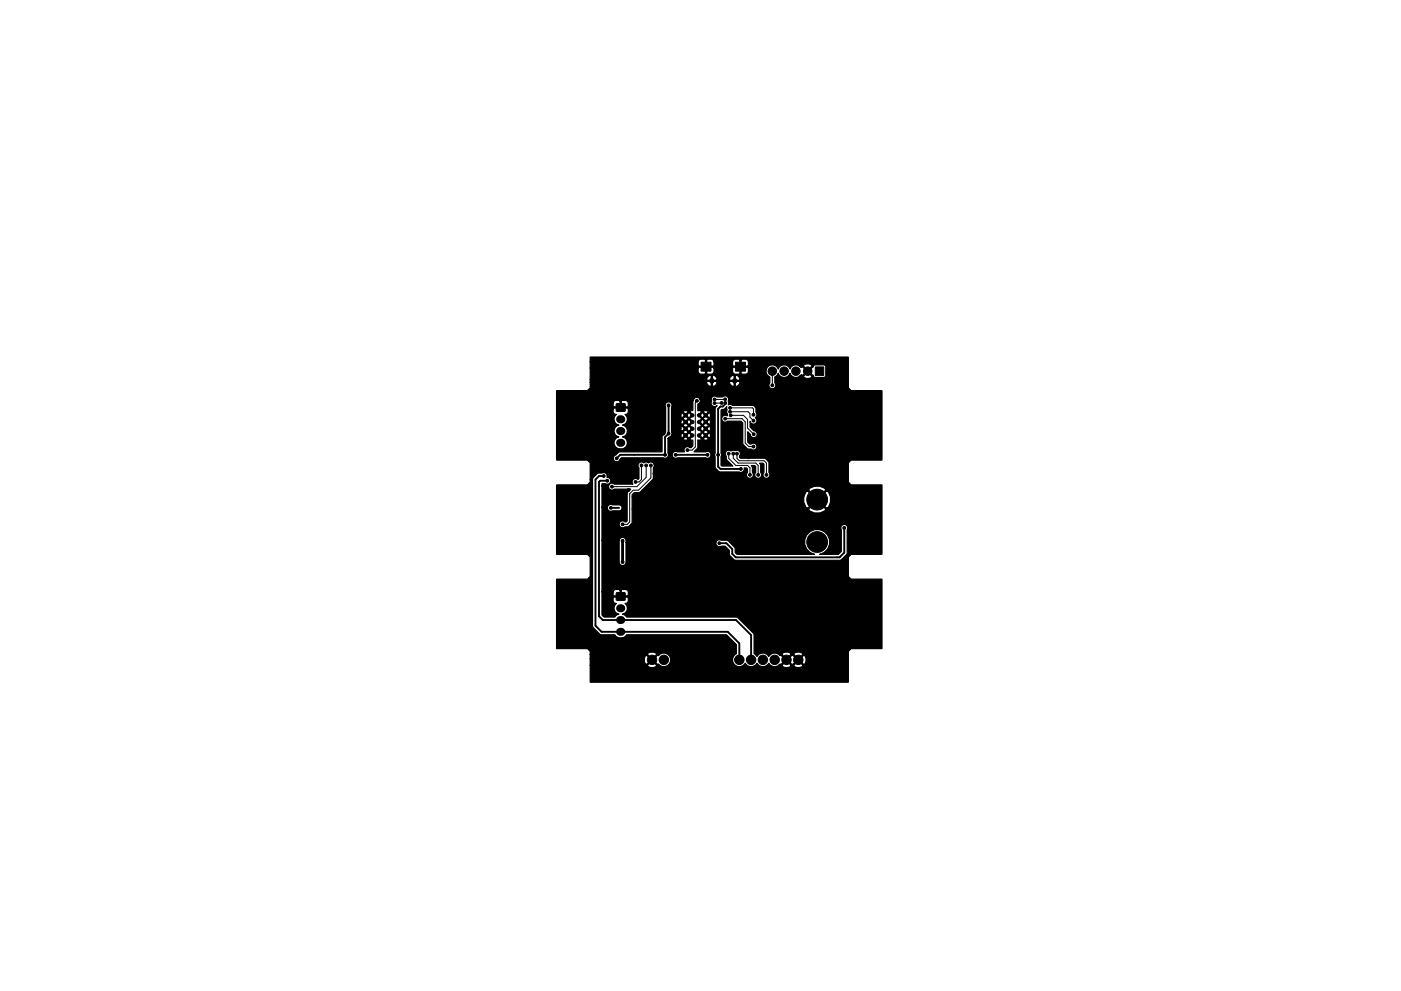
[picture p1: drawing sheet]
<svg xmlns="http://www.w3.org/2000/svg" width="297mm" height="210mm" viewBox="0 0 297 210" stroke-linecap="round" stroke-linejoin="round" font-family="sans-serif">
<g fill="#000" stroke="#000" stroke-width=".21">
<path d="M148.6 76.8h2.2v1.9h-2.2zM155.9 76.8h2.1v1.9h-2.1zM172.9 77.8h1.7v1.8h-1.7zM130.7 85.7h1.8v1.5h-1.8zM130.7 125.8h1.8v1.5h-1.8z"/>
<circle cx="127.5" cy="77.7" r=".3"/>
<circle cx="135" cy="77.7" r=".3"/>
<circle cx="137.5" cy="77.7" r=".3"/>
<circle cx="140" cy="77.7" r=".3"/>
<circle cx="142.5" cy="77.7" r=".3"/>
<circle cx="145" cy="77.7" r=".3"/>
<circle cx="147.5" cy="77.7" r=".3"/>
<circle cx="149.7" cy="79.6" r=".3"/>
<circle cx="160" cy="77.7" r=".3"/>
<circle cx="163.7" cy="78.7" r=".9"/>
<circle cx="166.2" cy="78.7" r=".9"/>
<circle cx="168.7" cy="78.7" r=".9"/>
<circle cx="171.2" cy="78.7" r=".9"/>
<circle cx="177.5" cy="77.7" r=".3"/>
<circle cx="120" cy="95.2" r=".3"/>
<circle cx="120" cy="90.2" r=".3"/>
<circle cx="120" cy="85.2" r=".3"/>
<circle cx="120" cy="92.7" r=".3"/>
<circle cx="120" cy="87.7" r=".3"/>
<circle cx="122.5" cy="90.2" r=".3"/>
<circle cx="122.5" cy="95.2" r=".3"/>
<circle cx="122.5" cy="85.2" r=".3"/>
<circle cx="122.5" cy="92.7" r=".3"/>
<circle cx="122.5" cy="87.7" r=".3"/>
<circle cx="125" cy="85.2" r=".3"/>
<circle cx="127.5" cy="85.2" r=".3"/>
<circle cx="127.5" cy="80.2" r=".3"/>
<circle cx="127.5" cy="82.7" r=".3"/>
<circle cx="128.2" cy="91.1" r=".3"/>
<circle cx="128.4" cy="99.9" r=".3"/>
<circle cx="129.8" cy="91" r=".3"/>
<circle cx="130.2" cy="92.7" r=".3"/>
<circle cx="130.6" cy="99.3" r=".3"/>
<circle cx="130.8" cy="82.9" r=".3"/>
<circle cx="130.8" cy="97.2" r=".3"/>
<circle cx="130.8" cy="81.7" r=".3"/>
<circle cx="131.5" cy="84.6" r=".3"/>
<circle cx="132.8" cy="92.7" r=".3"/>
<circle cx="134.1" cy="99.3" r=".3"/>
<circle cx="135" cy="85.2" r=".3"/>
<circle cx="135" cy="90.2" r=".3"/>
<circle cx="135" cy="80.2" r=".3"/>
<circle cx="135" cy="92.7" r=".3"/>
<circle cx="135" cy="87.7" r=".3"/>
<circle cx="136" cy="98.7" r=".3"/>
<circle cx="137" cy="98.7" r=".3"/>
<circle cx="137.5" cy="90.2" r=".3"/>
<circle cx="137.5" cy="80.2" r=".3"/>
<circle cx="137.8" cy="86.5" r=".3"/>
<circle cx="138" cy="98.7" r=".3"/>
<circle cx="138.9" cy="95.5" r=".3"/>
<circle cx="138.9" cy="98.4" r=".3"/>
<circle cx="139.5" cy="87.1" r=".3"/>
<circle cx="140" cy="80.2" r=".3"/>
<circle cx="140" cy="97.7" r=".3"/>
<circle cx="140.6" cy="83.5" r=".3"/>
<circle cx="140.6" cy="81" r=".3"/>
<circle cx="140.6" cy="84.8" r=".3"/>
<circle cx="140.7" cy="82.3" r=".3"/>
<circle cx="140.7" cy="92" r=".3"/>
<circle cx="141" cy="96.5" r=".3"/>
<circle cx="141.8" cy="92" r=".3"/>
<circle cx="141.8" cy="86" r=".3"/>
<circle cx="141.9" cy="81" r=".3"/>
<circle cx="142.2" cy="84.8" r=".3"/>
<circle cx="142.5" cy="97.7" r=".3"/>
<circle cx="143.2" cy="81" r=".3"/>
<circle cx="143.2" cy="84.8" r=".3"/>
<circle cx="143.2" cy="96.5" r=".3"/>
<circle cx="143.4" cy="86.3" r=".3"/>
<circle cx="143.5" cy="94.3" r=".3"/>
<circle cx="144.4" cy="81" r=".3"/>
<circle cx="145.4" cy="88.1" r=".36"/>
<circle cx="145.4" cy="89.5" r=".36"/>
<circle cx="145.4" cy="91" r=".36"/>
<circle cx="145.4" cy="92.4" r=".36"/>
<circle cx="145.6" cy="81" r=".3"/>
<circle cx="145.8" cy="95.5" r=".3"/>
<circle cx="146.8" cy="88.1" r=".36"/>
<circle cx="146.8" cy="91" r=".36"/>
<circle cx="146.8" cy="89.5" r=".36"/>
<circle cx="146.8" cy="92.4" r=".36"/>
<circle cx="147.2" cy="84" r=".3"/>
<circle cx="147.4" cy="81" r=".3"/>
<circle cx="147.8" cy="85" r=".3"/>
<circle cx="147.9" cy="98.5" r=".3"/>
<circle cx="148.2" cy="88.1" r=".36"/>
<circle cx="148.2" cy="91" r=".36"/>
<circle cx="148.2" cy="89.5" r=".36"/>
<circle cx="148.2" cy="92.4" r=".36"/>
<circle cx="148.4" cy="84" r=".3"/>
<circle cx="148.4" cy="81" r=".3"/>
<circle cx="148.4" cy="83.3" r=".3"/>
<circle cx="148.4" cy="82.3" r=".3"/>
<circle cx="149" cy="99.9" r=".3"/>
<circle cx="149.6" cy="88.1" r=".36"/>
<circle cx="149.6" cy="89.5" r=".36"/>
<circle cx="149.6" cy="91" r=".36"/>
<circle cx="149.6" cy="92.4" r=".36"/>
<circle cx="150" cy="96.5" r=".3"/>
<circle cx="150.1" cy="82.7" r=".3"/>
<circle cx="151.5" cy="85.5" r=".3"/>
<circle cx="151.5" cy="84.7" r=".3"/>
<circle cx="152.2" cy="96.5" r=".3"/>
<circle cx="153" cy="85.5" r=".3"/>
<circle cx="153.2" cy="96.7" r=".3"/>
<circle cx="153.2" cy="98.5" r=".3"/>
<circle cx="153.5" cy="91.7" r=".3"/>
<circle cx="153.7" cy="84.7" r=".3"/>
<circle cx="153.8" cy="88.8" r=".3"/>
<circle cx="153.8" cy="85.5" r=".3"/>
<circle cx="154.5" cy="96.2" r=".3"/>
<circle cx="154.8" cy="86.5" r=".3"/>
<circle cx="154.8" cy="87.4" r=".3"/>
<circle cx="154.9" cy="88.1" r=".3"/>
<circle cx="155" cy="92" r=".3"/>
<circle cx="155.3" cy="82.3" r=".3"/>
<circle cx="155.4" cy="84.2" r=".3"/>
<circle cx="155.5" cy="96.2" r=".3"/>
<circle cx="156.2" cy="96.2" r=".3"/>
<circle cx="156.5" cy="92.5" r=".3"/>
<circle cx="156.8" cy="89.9" r=".3"/>
<circle cx="157" cy="95.2" r=".3"/>
<circle cx="157.1" cy="99.5" r=".3"/>
<circle cx="158.8" cy="97" r=".3"/>
<circle cx="159.6" cy="93.7" r=".3"/>
<circle cx="159.7" cy="94.7" r=".3"/>
<circle cx="159.7" cy="89.2" r=".3"/>
<circle cx="159.8" cy="88" r=".3"/>
<circle cx="159.8" cy="92.1" r=".3"/>
<circle cx="160.8" cy="92.6" r=".3"/>
<circle cx="161.1" cy="93.4" r=".3"/>
<circle cx="161.2" cy="96" r=".3"/>
<circle cx="163.7" cy="81.7" r=".3"/>
<circle cx="165" cy="85.2" r=".3"/>
<circle cx="165" cy="90.2" r=".3"/>
<circle cx="165" cy="95.2" r=".3"/>
<circle cx="165" cy="92.7" r=".3"/>
<circle cx="165" cy="87.7" r=".3"/>
<circle cx="167.5" cy="95.2" r=".3"/>
<circle cx="167.5" cy="85.2" r=".3"/>
<circle cx="167.5" cy="90.2" r=".3"/>
<circle cx="167.5" cy="92.7" r=".3"/>
<circle cx="167.5" cy="87.7" r=".3"/>
<circle cx="170" cy="95.2" r=".3"/>
<circle cx="170" cy="90.2" r=".3"/>
<circle cx="170" cy="85.2" r=".3"/>
<circle cx="170" cy="92.7" r=".3"/>
<circle cx="170" cy="87.7" r=".3"/>
<circle cx="172.5" cy="90.2" r=".3"/>
<circle cx="172.5" cy="85.2" r=".3"/>
<circle cx="172.5" cy="95.2" r=".3"/>
<circle cx="172.5" cy="92.7" r=".3"/>
<circle cx="172.5" cy="87.7" r=".3"/>
<circle cx="175" cy="95.2" r=".3"/>
<circle cx="175" cy="90.2" r=".3"/>
<circle cx="175" cy="85.2" r=".3"/>
<circle cx="175" cy="92.7" r=".3"/>
<circle cx="175" cy="87.7" r=".3"/>
<circle cx="177.5" cy="95.2" r=".3"/>
<circle cx="177.5" cy="85.2" r=".3"/>
<circle cx="177.5" cy="90.2" r=".3"/>
<circle cx="177.5" cy="92.7" r=".3"/>
<circle cx="177.5" cy="87.7" r=".3"/>
<circle cx="180" cy="85.2" r=".3"/>
<circle cx="180" cy="95.2" r=".3"/>
<circle cx="180" cy="87.7" r=".3"/>
<circle cx="182.5" cy="95.2" r=".3"/>
<circle cx="182.5" cy="85.2" r=".3"/>
<circle cx="182.5" cy="87.7" r=".3"/>
<circle cx="185" cy="85.2" r=".3"/>
<circle cx="185" cy="95.2" r=".3"/>
<circle cx="120" cy="112.7" r=".3"/>
<circle cx="120" cy="107.7" r=".3"/>
<circle cx="120" cy="115.2" r=".3"/>
<circle cx="120" cy="110.2" r=".3"/>
<circle cx="120" cy="105.2" r=".3"/>
<circle cx="122.5" cy="112.7" r=".3"/>
<circle cx="122.5" cy="107.7" r=".3"/>
<circle cx="122.5" cy="105.2" r=".3"/>
<circle cx="122.5" cy="115.2" r=".3"/>
<circle cx="122.5" cy="110.2" r=".3"/>
<circle cx="128" cy="101" r=".3"/>
<circle cx="128.2" cy="115" r=".3"/>
<circle cx="128.8" cy="102" r=".3"/>
<circle cx="129.5" cy="107.7" r=".3"/>
<circle cx="129.5" cy="115" r=".3"/>
<circle cx="129.8" cy="103.2" r=".3"/>
<circle cx="130" cy="110.2" r=".3"/>
<circle cx="132" cy="111.2" r=".3"/>
<circle cx="132" cy="119.2" r=".3"/>
<circle cx="132" cy="114.7" r=".3"/>
<circle cx="132.5" cy="107.7" r=".3"/>
<circle cx="132.5" cy="105.2" r=".3"/>
<circle cx="132.5" cy="110.2" r=".3"/>
<circle cx="133.2" cy="103.9" r=".3"/>
<circle cx="133.5" cy="115" r=".3"/>
<circle cx="134.6" cy="119.3" r=".3"/>
<circle cx="134.8" cy="102.2" r=".3"/>
<circle cx="135" cy="107.7" r=".3"/>
<circle cx="135" cy="105.2" r=".3"/>
<circle cx="135" cy="110.2" r=".3"/>
<circle cx="137.5" cy="107.7" r=".3"/>
<circle cx="137.5" cy="110.2" r=".3"/>
<circle cx="138.8" cy="100.5" r=".3"/>
<circle cx="138.8" cy="101.9" r=".3"/>
<circle cx="140" cy="115.2" r=".3"/>
<circle cx="140" cy="117.7" r=".3"/>
<circle cx="141" cy="103.3" r=".3"/>
<circle cx="141.1" cy="108.8" r=".3"/>
<circle cx="141.1" cy="112.3" r=".3"/>
<circle cx="142.5" cy="107.7" r=".3"/>
<circle cx="142.5" cy="110.2" r=".3"/>
<circle cx="142.5" cy="100.2" r=".3"/>
<circle cx="142.5" cy="115.2" r=".3"/>
<circle cx="142.5" cy="117.7" r=".3"/>
<circle cx="145" cy="107.7" r=".3"/>
<circle cx="145" cy="110.2" r=".3"/>
<circle cx="145" cy="100.2" r=".3"/>
<circle cx="145" cy="115.2" r=".3"/>
<circle cx="145" cy="117.7" r=".3"/>
<circle cx="145.7" cy="112.2" r=".3"/>
<circle cx="145.9" cy="101.9" r=".3"/>
<circle cx="146" cy="106.5" r=".3"/>
<circle cx="147.5" cy="115.2" r=".3"/>
<circle cx="147.5" cy="117.7" r=".3"/>
<circle cx="148" cy="103.2" r=".3"/>
<circle cx="148.1" cy="112.5" r=".3"/>
<circle cx="150" cy="107.7" r=".3"/>
<circle cx="150" cy="110.2" r=".3"/>
<circle cx="150" cy="115.2" r=".3"/>
<circle cx="150" cy="117.7" r=".3"/>
<circle cx="150.1" cy="103.8" r=".3"/>
<circle cx="152.5" cy="107.7" r=".3"/>
<circle cx="152.5" cy="110.2" r=".3"/>
<circle cx="152.5" cy="115.2" r=".3"/>
<circle cx="152.5" cy="117.7" r=".3"/>
<circle cx="152.6" cy="106.5" r=".3"/>
<circle cx="152.7" cy="112.4" r=".3"/>
<circle cx="152.8" cy="101.8" r=".3"/>
<circle cx="154.8" cy="103.3" r=".3"/>
<circle cx="155" cy="112.7" r=".3"/>
<circle cx="155" cy="110.2" r=".3"/>
<circle cx="157.5" cy="112.7" r=".3"/>
<circle cx="157.5" cy="110.2" r=".3"/>
<circle cx="157.5" cy="102.9" r=".3"/>
<circle cx="157.9" cy="100" r=".3"/>
<circle cx="159" cy="100.7" r=".3"/>
<circle cx="159.4" cy="101.7" r=".3"/>
<circle cx="159.5" cy="104.5" r=".3"/>
<circle cx="159.5" cy="107.1" r=".3"/>
<circle cx="160.7" cy="100.7" r=".3"/>
<circle cx="161.7" cy="103.7" r=".3"/>
<circle cx="162" cy="116.8" r=".3"/>
<circle cx="162.5" cy="100.7" r=".3"/>
<circle cx="165" cy="102.7" r=".3"/>
<circle cx="165" cy="107.7" r=".3"/>
<circle cx="165" cy="105.2" r=".3"/>
<circle cx="165" cy="100.2" r=".3"/>
<circle cx="165.9" cy="117.2" r=".3"/>
<circle cx="166" cy="112.7" r=".3"/>
<circle cx="167.5" cy="107.7" r=".3"/>
<circle cx="167.5" cy="102.7" r=".3"/>
<circle cx="167.5" cy="110.2" r=".3"/>
<circle cx="167.5" cy="105.2" r=".3"/>
<circle cx="167.5" cy="100.2" r=".3"/>
<circle cx="168.9" cy="117.3" r=".3"/>
<circle cx="169.9" cy="112.8" r=".3"/>
<circle cx="170" cy="102.7" r=".3"/>
<circle cx="170" cy="100.2" r=".3"/>
<circle cx="170" cy="110.2" r=".3"/>
<circle cx="171.6" cy="106" r=".35"/>
<circle cx="171.6" cy="115" r=".35"/>
<circle cx="172.1" cy="107.2" r=".35"/>
<circle cx="172.1" cy="116.2" r=".35"/>
<circle cx="172.1" cy="113.8" r=".35"/>
<circle cx="172.1" cy="104.8" r=".35"/>
<circle cx="172.5" cy="102.7" r=".3"/>
<circle cx="172.5" cy="110.2" r=".3"/>
<circle cx="172.5" cy="100.2" r=".3"/>
<circle cx="173.2" cy="115" r="2.2"/>
<circle cx="173.2" cy="106" r="2.2"/>
<circle cx="173.3" cy="104.3" r=".35"/>
<circle cx="173.3" cy="113.3" r=".35"/>
<circle cx="173.3" cy="107.6" r=".35"/>
<circle cx="173.3" cy="116.6" r=".35"/>
<circle cx="174.4" cy="116.2" r=".35"/>
<circle cx="174.4" cy="107.2" r=".35"/>
<circle cx="174.4" cy="113.8" r=".35"/>
<circle cx="174.4" cy="104.8" r=".35"/>
<circle cx="174.9" cy="106" r=".35"/>
<circle cx="174.9" cy="115" r=".35"/>
<circle cx="175" cy="102.7" r=".3"/>
<circle cx="175" cy="100.2" r=".3"/>
<circle cx="175" cy="110.2" r=".3"/>
<circle cx="177.5" cy="102.7" r=".3"/>
<circle cx="177.5" cy="107.7" r=".3"/>
<circle cx="177.5" cy="115.2" r=".3"/>
<circle cx="177.5" cy="105.2" r=".3"/>
<circle cx="177.5" cy="110.2" r=".3"/>
<circle cx="177.5" cy="100.2" r=".3"/>
<circle cx="179" cy="112" r=".3"/>
<circle cx="180" cy="107.7" r=".3"/>
<circle cx="180" cy="112.7" r=".3"/>
<circle cx="180" cy="105.2" r=".3"/>
<circle cx="180" cy="115.2" r=".3"/>
<circle cx="182.5" cy="112.7" r=".3"/>
<circle cx="182.5" cy="107.7" r=".3"/>
<circle cx="182.5" cy="105.2" r=".3"/>
<circle cx="182.5" cy="115.2" r=".3"/>
<circle cx="185" cy="107.7" r=".3"/>
<circle cx="185" cy="112.7" r=".3"/>
<circle cx="185" cy="105.2" r=".3"/>
<circle cx="185" cy="115.2" r=".3"/>
<circle cx="120" cy="135.2" r=".3"/>
<circle cx="120" cy="130.2" r=".3"/>
<circle cx="120" cy="125.2" r=".3"/>
<circle cx="120" cy="132.7" r=".3"/>
<circle cx="120" cy="127.7" r=".3"/>
<circle cx="122.5" cy="135.2" r=".3"/>
<circle cx="122.5" cy="130.2" r=".3"/>
<circle cx="122.5" cy="125.2" r=".3"/>
<circle cx="122.5" cy="127.7" r=".3"/>
<circle cx="122.5" cy="132.7" r=".3"/>
<circle cx="125" cy="135.2" r=".3"/>
<circle cx="125" cy="132.7" r=".3"/>
<circle cx="127.5" cy="135.2" r=".3"/>
<circle cx="127.5" cy="137.7" r=".3"/>
<circle cx="129" cy="127" r=".3"/>
<circle cx="129" cy="124.7" r=".3"/>
<circle cx="130" cy="137.7" r=".3"/>
<circle cx="132.5" cy="137.7" r=".3"/>
<circle cx="132.8" cy="122.5" r=".3"/>
<circle cx="133.8" cy="135.3" r=".3"/>
<circle cx="134" cy="126.4" r=".3"/>
<circle cx="134.1" cy="129.1" r=".3"/>
<circle cx="134.6" cy="121.5" r=".3"/>
<circle cx="135" cy="137.7" r=".3"/>
<circle cx="137.5" cy="137.7" r=".3"/>
<circle cx="138.2" cy="140" r="1"/>
<circle cx="140" cy="130.2" r=".3"/>
<circle cx="140" cy="120.2" r=".3"/>
<circle cx="140" cy="122.7" r=".3"/>
<circle cx="140.7" cy="140" r="1"/>
<circle cx="142.5" cy="130.2" r=".3"/>
<circle cx="142.5" cy="120.2" r=".3"/>
<circle cx="142.5" cy="137.7" r=".3"/>
<circle cx="142.5" cy="122.7" r=".3"/>
<circle cx="145" cy="130.2" r=".3"/>
<circle cx="145" cy="125.2" r=".3"/>
<circle cx="145" cy="120.2" r=".3"/>
<circle cx="145" cy="127.7" r=".3"/>
<circle cx="145" cy="122.7" r=".3"/>
<circle cx="147.5" cy="130.2" r=".3"/>
<circle cx="147.5" cy="135.2" r=".3"/>
<circle cx="147.5" cy="120.2" r=".3"/>
<circle cx="147.5" cy="137.7" r=".3"/>
<circle cx="147.5" cy="122.7" r=".3"/>
<circle cx="150" cy="120.2" r=".3"/>
<circle cx="150" cy="122.7" r=".3"/>
<circle cx="152.5" cy="135.2" r=".3"/>
<circle cx="152.5" cy="120.2" r=".3"/>
<circle cx="152.5" cy="137.7" r=".3"/>
<circle cx="152.5" cy="122.7" r=".3"/>
<circle cx="153.3" cy="128.7" r=".3"/>
<circle cx="153.4" cy="130.3" r=".3"/>
<circle cx="155" cy="130.2" r=".3"/>
<circle cx="155" cy="120.2" r=".3"/>
<circle cx="155" cy="122.7" r=".3"/>
<circle cx="155.1" cy="128.6" r=".3"/>
<circle cx="156.7" cy="140" r="1"/>
<circle cx="159.2" cy="140" r="1"/>
<circle cx="161" cy="126.2" r=".3"/>
<circle cx="161" cy="132.2" r=".3"/>
<circle cx="161" cy="130.2" r=".3"/>
<circle cx="161" cy="134.2" r=".3"/>
<circle cx="161" cy="120.2" r=".3"/>
<circle cx="161" cy="124.2" r=".3"/>
<circle cx="161" cy="122.2" r=".3"/>
<circle cx="161.7" cy="140" r="1"/>
<circle cx="162.5" cy="120.2" r=".3"/>
<circle cx="163" cy="134.2" r=".3"/>
<circle cx="164.3" cy="140" r="1"/>
<circle cx="165" cy="134.2" r=".3"/>
<circle cx="166.7" cy="140" r="1"/>
<circle cx="167" cy="136.2" r=".3"/>
<circle cx="167.5" cy="137.7" r=".3"/>
<circle cx="169.3" cy="140" r="1"/>
<circle cx="170" cy="137.7" r=".3"/>
<circle cx="172.5" cy="137.7" r=".3"/>
<circle cx="173" cy="133.2" r=".3"/>
<circle cx="175" cy="135.2" r=".3"/>
<circle cx="175" cy="137.7" r=".3"/>
<circle cx="176" cy="120.2" r=".3"/>
<circle cx="176" cy="122.2" r=".3"/>
<circle cx="177.5" cy="137.7" r=".3"/>
<circle cx="186" cy="132.2" r=".3"/>
<circle cx="186" cy="134.2" r=".3"/>
<circle cx="186" cy="136.2" r=".3"/>
<circle cx="127.5" cy="140.2" r=".3"/>
<circle cx="130" cy="140.2" r=".3"/>
<circle cx="132.5" cy="140.2" r=".3"/>
<circle cx="135" cy="140.2" r=".3"/>
<circle cx="142.5" cy="140.2" r=".3"/>
<circle cx="145" cy="140.2" r=".3"/>
<circle cx="147.5" cy="140.2" r=".3"/>
<circle cx="152.5" cy="140.2" r=".3"/>
<circle cx="162.5" cy="142.7" r=".3"/>
<circle cx="165" cy="142.7" r=".3"/>
<circle cx="167.5" cy="142.7" r=".3"/>
<circle cx="170" cy="142.7" r=".3"/>
<circle cx="172.5" cy="142.7" r=".3"/>
<circle cx="172.5" cy="140.2" r=".3"/>
<circle cx="175" cy="142.7" r=".3"/>
<circle cx="175" cy="140.2" r=".3"/>
<circle cx="177.5" cy="142.7" r=".3"/>
<circle cx="177.5" cy="140.2" r=".3"/>
</g>
<path d="M131.5 88.9h.2M131.5 91.4h.2M131.5 93.9h.2M131.5 134h.2M131.5 131.5h.2M131.5 129h.2" fill="none" stroke="#000" stroke-width="1.7"/>
<path d="M150.9 80.7v.2M155.8 80.7v.2" fill="none" stroke="#000" stroke-width="1.1"/>
<path d="M141.8 86v6l-.8 .7v3.8h-9.5l-.7 .7M143.2 96.5h6.8M153.8 85.5v.2l-.5 .5h-.5l-.6 .5v12.3l.6 .5h4.3M128 101h-1l-.8 .7v31l1.3 1.3h26.8l2.5 2.5v3.5M128.8 102h-1.6l-.2 .2v28.5l.8 .8h28.2l3.3 3.2v5.3M129.5 107.7h1.7M179 112v5.2l-1 1h-22l-.8-.7v-1l-1.2-1.3h-1.5" fill="none" stroke="#000" stroke-width=".4"/>
<g fill="#000">
<circle cx="141" cy="96.5" r=".2"/>
<circle cx="143.2" cy="96.5" r=".2"/>
</g>
<g fill="none" stroke="#000" stroke-width=".21">
<path d="M163.7 78.7v3M136 98.7v3l-.5 .5h-.7M137 98.7v2.6l-2 1.9h-5.2M138 98.7v2.7l-2.6 2.6h-1.2l-.7 .7v6l-.5 .5h-1M147.8 85l-.4 .4v9.4l-.6 .7h-1M153 85.5h-1.5M153.7 84.7h-2.2M153.8 88.8h3.5l.7 .7v4.5l.7 .7h1M154.5 96.2v1l1.5 1.5h2.5l.5 .5v1.5M154.8 86.5h4.7l.2 .2v1.3M154.8 87.4h3.8l.4 .3v.8l.7 .7M154.9 88.1h2.7l.9 .9v1.8l1.3 1.3"/>
<path d="M155.5 96.2v1l1 1h3.8l.4 .5v2M156.2 96.2v1l.6 .5h5.2l.5 .5v2.5"/>
</g>
<path d="M132 114.7v4.5" fill="none" stroke="#000" stroke-width=".6"/>
<path d="M118 82.9h6.5l.6-.6v-1.2h24.7l.2 .4 .6 .5 .2-.1v-1h.3v1a.8 .8 0 0 0 1-.8h2.5l.2 .4 .7 .5 .1-.1v-1h.3v1a.8 .8 0 0 0 1-.8l-.1-.2h-2l-.2 .2h-2.5l-.2-.2h-2l-.1 .2h-24.7v-.6h24.7l.1 .2h.9v-1h.3v1h.8l.2-.2h2.5l.2 .2h.8v-1h.3v1h.9a.81 .81 0 0 0-.3-.9 .81 .81 0 0 0-.9-.1 .8 .8 0 0 0-1 .8h-2.5l-.5-.8-.4-.1-.4 .1a.8 .8 0 0 0-1 .8h-24.7v-2.4h22.9v.8l.5 .5h.9l.2-.2v-1.3h.2v1.3l.2 .2 1.1-.1 .3-.4v-.8h3.9v.8l.3 .4 1.1 .1 .2-.2v-1.3h.2v1.3l.2 .2h.9a.7 .7 0 0 0 .5-.9h3.7l.2 1 .6 .5v1.2a.73 .73 0 0 0 0 1.1 .73 .73 0 0 0 1.1 0 .73 .73 0 0 0 0-1.1v-1.2l.6-.5 .1-.3a1.32 1.32 0 0 0 1.2 .9 1.32 1.32 0 0 0 1.3-.9 1.31 1.31 0 0 0 2 .6h.8l.1 .3a1.16 1.16 0 0 0 1.8-.3l-.9-.9-1 .9h-.8l.4-.3 .3 .1 .9-.9h.3l1.3 1.4h2.1l.3-.5v-1.8l-.1-.3-.4-.1h-1.9l-1.3 1.3h-.3l-.9-.9-.3 .2-.4-.3h.8l1 .9 .9-.9-.1-.3a1.16 1.16 0 0 0-1.8 .3l-.8-.1a1.32 1.32 0 0 0-2 .7 1.32 1.32 0 0 0-1.3-.9 1.32 1.32 0 0 0-1.2 .9 1.33 1.33 0 0 0-1.4-.9 1.33 1.33 0 0 0-1.2 1.1h-3.7v-.4l-.2-.2h-3l-.2 .2h-3.9l-.2-.2h-3l-.2 .2h-22.9v-1.4h22.9v.8l.2 .2h1.4v-1.3h.2v1.3h1.4l.2-.2v-.8h3.9v.8l.2 .2h1.4v-1.3h.2v1.3h1.4l.2-.2v-.8l-.3-.4-1.1-.1-.2 .2a1.76 1.76 0 0 0-1.5-.1l-.3 .4h-3.9l-.5-.5h-.9l-.2 .2a1.76 1.76 0 0 0-1.5-.1l-.3 .4h-22.9v-.9h54.7l.1 6.4 .5 .6 6.6 .1v14.7h-6.5l-.6 .6v4l.6 .7h6.5v14.7h-6.5l-.6 .6v4l.6 .7h6.5v14.7l-6.6 .1-.5 .5-.1 6.5h-54.7v-3.5h12.2l.1 .2a1.26 1.26 0 0 0 1.8-.2l-1-1-.9 1h-12.2v-1.5h11.5l.2 1.2 .3 .1 1-1h.3l1 1 .2-.1a1.44 1.44 0 0 0 2.1 .2 1.44 1.44 0 0 0 0-2.2 1.44 1.44 0 0 0-2.1 .2l-.2-.1-1 1h-.3l-1-1-.3 .1-.2 .6h-11.5v-.9h12.2l.9 1 1-1-.1-.2a1.26 1.26 0 0 0-1.8 .2h-12.2v-.6l-.6-.6h-6.5v-14.7h6.5l.6-.7v-4l-.6-.6h-6.5l.1-14.7h6.4l.6-.6v-.6h.5v31l.2 .5 1.5 1.4 3.1 .1a1.48 1.48 0 0 0 2.4 0h21.2l2.1 2.1v1.9l-.2 .1a1.45 1.45 0 0 0-.2 2.3 1.45 1.45 0 0 0 2.3-.4 1.42 1.42 0 0 0 2.5 0 1.42 1.42 0 0 0 2.5 0 1.41 1.41 0 0 0 2.1 .5h.7l.1 .2a1.26 1.26 0 0 0 1.8-.2h.6l.1 .2a1.26 1.26 0 0 0 1.8-.2l-.9-1-1 1h-.6l-1-1-.9 1h-.7l.3-.3 .2 .1 1-1h.3l1 1h.2l1-1h.3l1 1a1.17 1.17 0 0 0 0-2l-1 1h-.3l-1-1h-.2l-1 1h-.3l-1-1-.2 .1-.3-.3h.7l.9 1 1-1h.6l1 1 .9-1a1.17 1.17 0 0 0-1.9 0h-.6l-.1-.2a1.26 1.26 0 0 0-1.8 .2h-.7a1.43 1.43 0 0 0-2.1 .5 1.42 1.42 0 0 0-2.5 0l-.6-.6-.1-4.2-3.5-3.5-23.5-.1-.2-.3-.6-.3h.2a1.28 1.28 0 0 0 .3-2.3 .63 .63 0 0 0 .7-.5v-.7l-.1-.1h-3l-.1 .1v.7l.3 .4 .4 .1-.1 .1a1.28 1.28 0 0 0 .6 2.2l-.6 .3-.2 .3h-2.3l-.5-.4v-4.9h2.4v.7l.1 .1h1.4v-1.2h.2v1.2h1.4l.1-.1v-.7l-.3-.4a1.65 1.65 0 0 0-1.4 0l-.2-.1h-.8l-.5 .5h-2.4v-11h3.7v4.9a.73 .73 0 0 0 .7 .5 .73 .73 0 0 0 .7-.6v-4.3h19.1a.74 .74 0 0 0 .3 .8 .74 .74 0 0 0 .8 0h.8l.9 .9v.7l.2 .5 .7 .7 .5 .2h22l.5-.2 1.1-1.2v-5.1a.74 .74 0 0 0-.6-1.1 .74 .74 0 0 0-.6 1.1v4.6l-.7 .6h-3.9l.9-.4a2.68 2.68 0 0 0 .3-4.2 2.68 2.68 0 0 0-4.1 .8 2.68 2.68 0 0 0 1.8 3.8h-16.4l-.4-.4-.1-.9-1.3-1.5-.5-.2-1.4-.1a.74 .74 0 0 0-.8 .6h-19.1v-.5a.74 .74 0 0 0-.7-.6 .74 .74 0 0 0-.7 .6h-3.7v-7h1.2v.3a.74 .74 0 0 0 1.1 .5l1.6-.1a.63 .63 0 0 0 .4-.6 .63 .63 0 0 0-.6-.6l-1.7-.1a.74 .74 0 0 0-.8 .6h-1.2v-4.5h1.4v.3a.73 .73 0 0 0 1.3 .4h3.4l-.6 .6-.1 .3v5.8a.53 .53 0 0 1-.9 0 .74 .74 0 0 0-.8 .9 .74 .74 0 0 0 1.2 .4l.7-.1 .8-.7v-3h37.4a2.36 2.36 0 0 0 3.7 0l-1.8-1.8-1.9 1.8h-37.4v-2.6h36.4v1.2l.4 1 .4 .2 1.9-1.8h.3l1.9 1.8 .4-.2a2.5 2.5 0 0 0-.4-3.4l-1.9 1.8h-.3l-1.9-1.8-.4 .2-.4 1h-36.4v-.4l.5-.5h1.1l.6-.5h35.2l1.9 1.8 1.8-1.8a2.36 2.36 0 0 0-3.7 0h-35.2l2.3-2.4v-2.4a.73 .73 0 0 0 0-1 .73 .73 0 0 0-1 0 .69 .69 0 0 0-1 0 .73 .73 0 0 0-1 0 .73 .73 0 0 0 0 1v2.3l-.2 .2a.74 .74 0 0 0-1 0 .74 .74 0 0 0-.1 1l-4-.1a.74 .74 0 0 0-1.2 .5h-1.4v-.5l1 .1a.74 .74 0 0 0 .9-.7 .74 .74 0 0 0-.8-.7 .73 .73 0 0 0-.2-.9 .73 .73 0 0 0-.9 0h-.8l-1 .9-.2 .4h-.5v-3.5l-.6-.6h-6.4l-.1-.5h12a.74 .74 0 0 0 .6 .9 .74 .74 0 0 0 .9-.6l.3-.3h8.8a.74 .74 0 0 0 .8 0 .74 .74 0 0 0 .3-.7h.8v.2a.74 .74 0 0 0 1.1 .5l6.3 .1a.74 .74 0 0 0 .8-.8 .74 .74 0 0 0-1.1-.5h-2.5l.8-.9 .1-1.7 .5 .1 .2-.1v-.2h.4l.1 .2 .3 .1 .6-.1v-.2l-.5-.5-.5 .5h-.4l-.7-.7h.4l.5 .5h.2l.4-.5h.3l.5 .5h.2l.1-.4-.1-.6h-.2l-.5 .5h-.3l-.5-.5h-.2l-.4 .5h-.4l.7-.6v-.2h.4l.1 .2 .4 .4 .5-.5v-.2l-.5-.4-.5 .5h-.4l-.7-.6h.4l.5 .5 .2-.1 .4-.4h.3l.5 .5 .2-.1 .1-.3-.1-.6h-.2l-.5 .5h-.3l-.5-.5h-.2l-.4 .5-.4-.1 .7-.5v-.2h.4l.1 .2 .4 .4 .5-.5v-.2l-.5-.4-.5 .5h-.4l-.7-.7h.4l.5 .5h.2l.4-.5h.3l.5 .5h.2l.1-.4-.1-.6h-.2l-.5 .5h-.3l-.5-.5h-.2l-.4 .5h-.4l.7-.5v-.2h.4l.1 .2 .4 .4 .5-.4v-.2l-.5-.5-.5 .5h-.4l-.7-.7h.4l.5 .5h.2l.4-.5h.3l.5 .5h.2l.1-.4-.1-.6h-.2l-.5 .5h-.3l-.5-.5h-.2l-.4 .5h-.4l.7-.7h.4l.5 .5 .5-.5v-.2l-.4-.1-.5 .1-.1 .2h-.4v-.2l-.4-.1h-.3v-1.4a.73 .73 0 0 0 .4-1.1h2.4v.8a.76 .76 0 0 0 .4 .8 .76 .76 0 0 0 .9-.1l-.5 .6-.1 9.9 .2 2.6 .6 .8 .5 .1 4.1 .1a.73 .73 0 0 0 .9-.9h.5l.2 .2-.1 .8a.74 .74 0 0 0 .1 1 .74 .74 0 0 0 1 0 .74 .74 0 0 0 0-1.1v-1l-.2-.4h.7l.2 .2-.1 1.3a.74 .74 0 0 0 .2 1 .74 .74 0 0 0 1 0 .74 .74 0 0 0 0-1.1v-1.5l-.3-.4h.8l.2 .2-.1 1.8a.74 .74 0 0 0 .1 1 .74 .74 0 0 0 1 0 .74 .74 0 0 0 0-1.1v-2.2l-.8-.7-5.2-.1a.53 .53 0 0 1 0-.8 .74 .74 0 0 0-.3-.8 .74 .74 0 0 0-.8 0l-.6-.1-.3 .2a.73 .73 0 0 0-1 0 .73 .73 0 0 0 0 1v.8l1.4 1.4h-2.4l-.1-.2v-11.7l.6-.2 .6-.5 .1 1.9a.74 .74 0 0 0-1 .2 .74 .74 0 0 0 0 1 .74 .74 0 0 0 1.1 0h2.8l.4 .3v4.5l1 1 .8 .2a.74 .74 0 0 0 1-.2 .74 .74 0 0 0 0-1 .74 .74 0 0 0-1.1 0h-.2l-.5-.4v-2.2l.6 .5a.73 .73 0 0 0 .7 .8 .73 .73 0 0 0 .7-.8 .73 .73 0 0 0-.7-.7l-.8-.8v-1.2a.74 .74 0 0 0 1.2 .5 .74 .74 0 0 0-.1-1.3l.3-.2a.71 .71 0 0 0-.1-.9l-.1-1-.5-.5h-4.4l-.4-.2-.5 .1 .1-.5-.1-.3a.74 .74 0 0 0-.2-1 .74 .74 0 0 0-1 .1l-1.3-.1a.74 .74 0 0 0-1.1 .5h-2.4l-.2-.2a.91 .91 0 0 0-1.3 1v1.7l-.6 .1v.2l.6 .6v.2l-.6 .5v.2l.6 .5v.2l-.6 .5v.2l.6 .6v.2l-.6 .4v.2l.6 .6v.2l-.6 .6v.2l.6 .1v1.2l-.4 .4h-.2a.73 .73 0 0 0-1-.1 .73 .73 0 0 0-.2 1l-1.7-.1a.74 .74 0 0 0-.9 .6h-.8l-.1-.3v-3h3.3v.2l.4 .1 .5-.1 .1-.2-.5-.5-.5 .5h-3.3l.3-.4 .5-.4h2l.1 .6h.2l.5-.5h.3l.4 .5h.2l.5-.5-.5-.5h-.2l-.4 .5h-.3l-.5-.5h-.2l-.1 .4h-2v-.7h2.5v.2l.5 .4 .4-.4 .1-.2-.5-.5-.5 .5h-2.5v-.7h2l.1 .5 .2 .1 .5-.5h.3l.4 .4h.3l.4-.4-.5-.5h-.2l-.4 .5h-.3l-.5-.5h-.2l-.1 .4h-2v-.7h2.5v.2l.5 .4 .5-.5-.1-.2-.4-.4-.5 .5h-2.5v-.8h2l.1 .6h.2l.5-.5h.3l.4 .5h.3l.4-.5-.5-.5h-.2l-.4 .5h-.3l-.5-.5h-.2l-.1 .4h-2v-.6h2.5v.2l.5 .4 .5-.5-.1-.2-.4-.4-.5 .5h-2.5v-.8h2l.1 .6h.2l.5-.5h.3l.4 .5h.3l.4-.5-.5-.5h-.2l-.4 .5h-.3l-.5-.5h-.2l-.1 .4h-2v-.6h2.5l.5 .5 .5-.5-.1-.2-.3-.1-.6 .1v.2h-2.5l.1-1.3a.74 .74 0 0 0-.9-.8 .74 .74 0 0 0-.5 1.1v5.2l-.7 1.1v3.2h-8.9l-1.2 .7-.3 .5h-12v-10.4h12l.1 1 .6 .2-.1 .1a1.28 1.28 0 0 0 .6 2.2 1.27 1.27 0 0 0-1 1.2 1.27 1.27 0 0 0 1 1.3 1.34 1.34 0 0 0-.9 1.8 1.34 1.34 0 0 0 1.9 .7 1.28 1.28 0 0 0 .8-1.4 1.28 1.28 0 0 0-1-1.1 1.27 1.27 0 0 0 1-1.3 1.27 1.27 0 0 0-1-1.2 1.26 1.26 0 0 0 1-1 1.26 1.26 0 0 0-.5-1.3 .63 .63 0 0 0 .7-.5v-.7l-.1-.1h-3l-.1 .1h-12v-1.2h12v.7l.1 .1h1.4v-1.2h.2v1.2h1.4l.1-.1v-.7l-.3-.4a1.65 1.65 0 0 0-1.4 0l-.2-.1h-.8l-.5 .5h-12z" fill="#000" stroke="#000" stroke-width=".25"/>
</svg>
